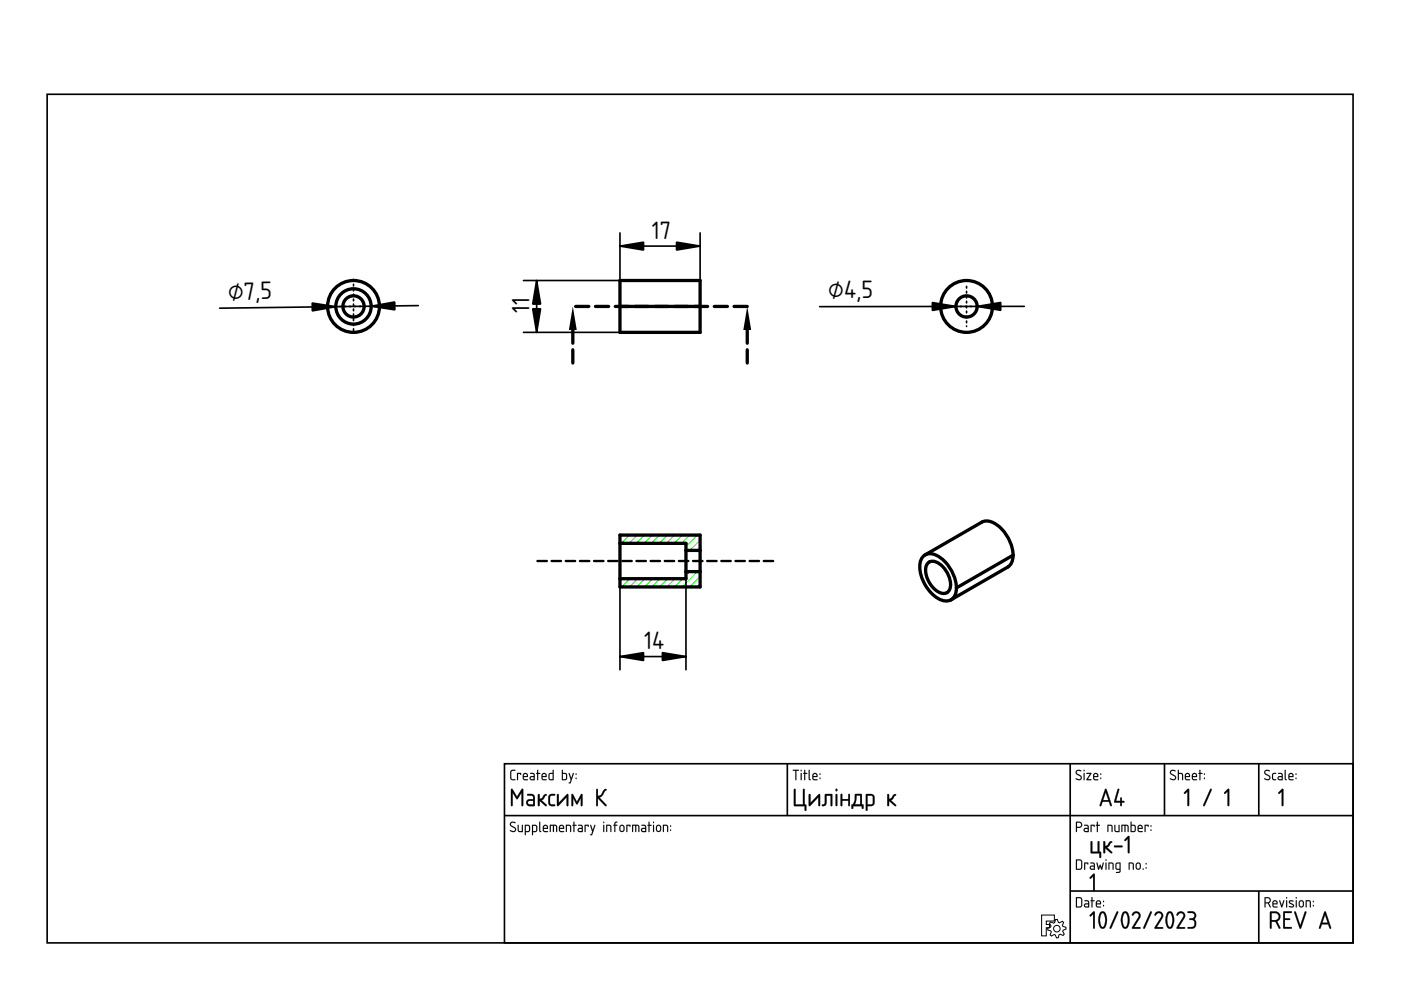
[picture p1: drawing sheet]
<svg xmlns="http://www.w3.org/2000/svg" width="297mm" height="210mm" viewBox="0 0 297 210" stroke-linecap="round" stroke-linejoin="round" font-family="sans-serif">
<defs><g id="words">
<g font-size="5">
<text x="138.2" y="50.7">17</text>
<text x="48.4" y="63.6" transform="rotate(-1 48.4 63.6)">⌀7,5</text>
<text x="175.6" y="63.3">⌀4,5</text>
<text x="112.3" y="66.4" transform="rotate(-90 112.3 66.4)">11</text>
<text x="136.5" y="137.7">14</text>
</g>
</g></defs>
<path d="M10 20h276.9v179.9h-276.9zM107 161.9h179.9v38h-179.9zM107 172.9h179.9M166.9 161.9v11M226.9 161.9v38M246.9 161.9v11M266.9 161.9v11M226.9 188.9h60M266.9 188.9v11" fill="none" stroke="#000" stroke-width=".35"/>
<g fill="#000">
<path d="M271.7 167.3l.2-.1 .2 .2v3.3l-.2 .2-.2-.2v-2.9l-.4 .5-.3-.1zM231.8 185.3l.1-.1 .2 .2v3.3l-.2 .2-.1-.2v-2.9l-.5 .5-.3-.2z"/>
<path d="M108.2 174.4a.7 .7 0 0 1 1.1 .1h-.1a.48 .48 0 0 0-.5-.1 .48 .48 0 0 0-.3 .5l1 .8-.1 .6a.76 .76 0 0 1-1.2-.3l.9 .2 .2-.3-1.1-.9zM108.3 174.4l-.2 .6 .9 .5a.37 .37 0 0 1 .2 .6 .37 .37 0 0 1-.5 .1l-.5-.2v.2a.67 .67 0 0 0 .8 .2 .67 .67 0 0 0 .4-.7l-1.1-.9 .2-.4 .7 .1 .1-.1-.7-.2zM109.8 174.9l.2 .1v1.1l.6 .1v-1.2l.2-.1v1.5h-.6l-.3-.1zM109.8 174.9l.1 1.4 .9 .1v-1.5l-.1 .1v1.2h-.5l-.2-.1v-1.1zM111.5 175.1v1.1h.5l.1-1zM111.5 175.1l.7 .1-.1 1h-.6zM111.3 174.9h.8l.3 .4-.1 1-.8 .1-.1 .7-.1-.1zM111.3 174.9v2.1h.2v-.6h.5a.94 .94 0 0 0 .3-1.4zM113 175.1v1.1h.6v-1zM113 175.1l.7 .1-.1 1h-.6zM112.8 174.9h.9l.2 .4-.1 1-.8 .1-.1 .7-.1-.1zM112.8 174.9v2.1h.2v-.6h.5a.94 .94 0 0 0 .3-1.4zM114.3 174.2l.2 .1v1.7l.3 .3-.2 .1-.3-.3zM114.4 174.3l-.1 1.8 .1 .2 .2 .1-.1-2.1zM115.4 175.2l-.1 .3h.7l-.2-.4zM115.4 175.2a.36 .36 0 0 1 .4-.1 .36 .36 0 0 1 .2 .5h-.7zM115.3 175a.55 .55 0 0 1 .7 0 .55 .55 0 0 1 .1 .8l-.8-.1 .1 .4 .8 .2-.7 .1a.92 .92 0 0 1-.2-1.4zM115.3 175l-.2 .4 .1 .9 1 .1v-.2h-.8l-.1-.3v-.2h.9l-.1-.6-.5-.2zM116.6 174.9l1.4 .1 .1 .3v1.1l-.2-.1-.1-1.1-.3-.1v1.2l-.1 .1-.2-.1v-1.2h-.4v1.2l-.2 .1zM116.6 174.9v1.5l.2-.1v-1.2h.4l.2 1.3v-1.3h.5v1.2l.2 .1a1.36 1.36 0 0 0-.3-1.5zM118.8 175.2l-.1 .3h.7l-.2-.4zM118.8 175.2a.36 .36 0 0 1 .4-.1 .36 .36 0 0 1 .2 .5h-.7zM118.7 175a.56 .56 0 0 1 .7 0 .56 .56 0 0 1 .1 .8l-.8-.1 .1 .4 .8 .2-.7 .1a.92 .92 0 0 1-.2-1.4zM118.7 175l-.2 .4 .1 .9 1 .1v-.2h-.8l-.1-.3v-.2h.9l-.1-.6-.4-.2zM120 174.9h.7l.3 .1 .1 1.4-.2-.1-.1-1.1-.6-.1v1.2l-.2 .1zM120 174.9v1.5l.2-.1v-1.2l.7 .1 .1 1.2 .1-.7a.7 .7 0 0 0-.3-.8 .7 .7 0 0 0-.8 0zM121.6 174.2l.2 .1v.6l.5 .1-.5 .1v1.2l-.1 .1-.1-.1v-1.2l-.3-.1 .3-.1zM121.6 174.2v.7l-.2 .1 .2 .1 .1 1.3 .1-1.3 .4-.1-.4-.1v-.6zM122.7 175.8l.1 .4h.5v-.5zM122.7 175.8l.7-.1v.5h-.7zM122.6 174.9h.7l.3 .4-.1 1.1h-.6a.46 .46 0 0 1-.5-.4 .46 .46 0 0 1 .5-.5h.4v-.3l-.7-.1zM122.6 174.9v.1l.7 .2 .1 .4h-.5a.43 .43 0 0 0-.4 .4 .43 .43 0 0 0 .4 .4h.6l.1-1.1-.3-.4zM124 174.9l.8 .1-.1 .3-.1-.2h-.4v1.2l-.1 .1-.2-.1zM124 174.9l.1 1.5 .1-1.3h.4l.1 .2 .1-.3zM125.1 174.9l.3 .1 .3 1 .3-1 .1-.1 .1 .1-.8 2.1-.3-.1 .3-.1 .2-.6zM125.2 174.9l.4 1.4-.2 .6-.3 .1 .3 .1 .8-2.1h-.2l-.3 1-.4-1zM127.9 174.9l.2 .1v1.3l-.1 .1-.1-.1zM127.9 174.9l.1 1.5 .1-1.4zM127.9 174.4a.15 .15 0 0 1 .3 0 .15 .15 0 0 1-.3 0zM127.9 174.2v.3h.2v-.3zM128.5 174.9h.7l.3 .1 .1 1.4-.2-.1-.1-1.1-.6-.1v1.2l-.2 .1zM128.6 174.9v1.5l.1-.1v-1.2l.7 .1 .1 1.2 .1-.7a.7 .7 0 0 0-.2-.8 .7 .7 0 0 0-.8 0zM130.4 174.3l.5-.1v.2l-.4 .1v.4l.4 .1-.4 .1v1.2l-.2 .1-.1-1.3-.2-.1 .2-.1zM130.4 174.3l-.1 .6-.3 .1 .3 .1v1.3l.1-1.3 .5-.1-.5-.1 .1-.3 .4-.2v-.2zM131.6 175.2v.8l.5 .1 .1-.8-.2-.2zM131.6 175.1l.5 .1 .1 .6a.36 .36 0 0 1-.3 .4 .36 .36 0 0 1-.4-.3zM131.5 175a.55 .55 0 0 1 .6-.1 .55 .55 0 0 1 .3 .5l-.1 .8-.2 .2h-.5l-.3-.5v-.7zM131.5 175l-.1 .2-.1 .7a.53 .53 0 0 0 .6 .5 .53 .53 0 0 0 .5-.5l-.2-.9-.4-.1zM132.8 174.9l.9 .1-.1 .3-.1-.2h-.5v1.2l-.1 .1-.1-.1zM132.8 174.9l.1 1.5 .1-1.3h.5l.1 .2 .1-.3zM134 174.9l1.4 .1 .2 .3-.1 1.1-.2-.1v-1.1l-.4-.1v1.2l-.1 .1-.1-.1v-1.2h-.5v1.2l-.2 .1zM134.1 174.9l-.1 1.5 .2-.1v-1.2h.5l.1 1.3 .1-1.3h.4l.1 1.2 .1 .1a1.36 1.36 0 0 0-.2-1.5zM136.2 175.8l.1 .4h.5v-.5zM136.2 175.8l.6-.1v.5h-.6zM136 174.9h.8l.2 .4v1.1h-.7a.46 .46 0 0 1-.4-.4 .46 .46 0 0 1 .4-.5h.5v-.3l-.8-.1zM136 174.9v.1l.8 .2v.4h-.5a.43 .43 0 0 0-.4 .4 .43 .43 0 0 0 .4 .4h.7v-1.1l-.3-.4zM137.5 174.2l.2 .1v.6l.5 .1-.5 .1v1.2l-.1 .1-.1-.1v-1.2l-.2-.1 .2-.1zM137.5 174.2v.7l-.2 .1 .2 .1 .1 1.3 .1-1.3 .4-.1-.4-.1v-.6zM138.5 174.9l.2 .1v1.3l-.1 .1-.2-.1zM138.5 174.9l.1 1.5 .1-1.4zM138.4 174.4a.15 .15 0 0 1 .3 0 .15 .15 0 0 1-.3 0zM138.5 174.2v.3h.1v-.3zM139.4 175.2l-.1 .8 .5 .1 .1-.8-.2-.2zM139.4 175.1l.5 .1 .1 .6a.36 .36 0 0 1-.4 .4 .36 .36 0 0 1-.3-.3zM139.3 175a.55 .55 0 0 1 .6-.1 .55 .55 0 0 1 .3 .5l-.1 .8-.3 .2h-.4l-.3-.5v-.7zM139.3 175l-.2 .2v.7a.53 .53 0 0 0 .5 .5 .53 .53 0 0 0 .6-.5l-.2-.9-.4-.1zM140.6 174.9h.6l.4 .1v1.4l-.2-.1v-1.1l-.6-.1v1.2l-.2 .1zM140.6 174.9v1.5l.1-.1v-1.2l.7 .1 .2 1.2v-.7a.7 .7 0 0 0-.2-.8 .7 .7 0 0 0-.8 0zM142.1 175.9h.2v.3l-.2-.1zM142.1 175.9v.2h.1v-.2zM142.1 175h.2v.3h-.2zM142.1 175v.2h.2v-.2z"/>
<path d="M108.3 174.4a.64 .64 0 0 1 1 .1h-.1a.49 .49 0 0 0-.6-.1 .49 .49 0 0 0-.2 .5l.7 .5a.6 .6 0 0 1 .2 .8 .6 .6 0 0 1-.9 .1l-.3-.1 .1-.2a.51 .51 0 0 0 .6 .2 .51 .51 0 0 0 .4-.5l-1-.6-.1-.3zM109.8 174.9l.2 .1v1.1l.2 .1h.5v-1.2l.1-.1v1.5l-.9-.1zM111.5 175.1v1.1h.5l.2-1zM111.3 174.9a.77 .77 0 0 1 .9 .1 .77 .77 0 0 1 .2 .9l-.3 .5h-.6v.7h-.2zM113 175.1v1.1h.6l.1-1zM112.8 174.9a.77 .77 0 0 1 1 .1 .77 .77 0 0 1 .1 .9l-.2 .5h-.7v.7h-.2zM114.3 174.2l.2 .1v1.7l.3 .3-.2 .1-.3-.3zM115.4 175.2l-.1 .3h.7l-.2-.4zM115.3 175a.55 .55 0 0 1 .7 0 .55 .55 0 0 1 .1 .7h-.8l.1 .5 .8 .1-.7 .1a.91 .91 0 0 1-.2-1.4zM116.6 174.9h1.2a1.25 1.25 0 0 1 .2 1.5l-.1-1.2-.2-.1h-.2l-.1 1.3-.2-.1v-1.2h-.4v1.2l-.2 .1zM118.8 175.2l-.1 .3h.7l-.2-.4zM118.7 175a.55 .55 0 0 1 .7 0 .55 .55 0 0 1 .1 .7h-.8l.1 .5 .8 .1-.7 .1a.91 .91 0 0 1-.2-1.4zM120 174.9a.71 .71 0 0 1 .8 0 .71 .71 0 0 1 .3 .8l-.1 .7-.1-1.2-.7-.1v1.2l-.2 .1zM121.6 174.2l.2 .1v.6l.4 .1-.4 .1-.1 1.3-.1-1.3-.2-.1 .2-.1zM122.7 175.8l.1 .4h.5v-.5zM122.6 174.9h.7l.3 .4-.1 1.1h-.6a.44 .44 0 0 1-.4-.4 .44 .44 0 0 1 .4-.5h.4v-.3l-.7-.1zM124 174.9l.8 .1-.1 .3-.1-.2h-.4l-.1 1.3zM125.2 174.9l.1 .1 .4 1 .3-1h.2l-.8 2.1-.3-.1 .3-.1 .2-.6zM127.9 174.9l.2 .1-.1 1.4zM127.9 174.4a.15 .15 0 0 1 .3 0 .15 .15 0 0 1-.3 0zM128.5 174.9a.71 .71 0 0 1 .9 0 .71 .71 0 0 1 .2 .8l-.1 .7-.1-1.2-.7-.1v1.2l-.2 .1zM130.4 174.3l.5-.1v.2l-.4 .2v.3l.4 .1-.4 .1-.2 1.3-.1-1.3-.2-.1 .2-.1zM131.6 175.2l-.1 .7a.34 .34 0 0 0 .4 .3 .34 .34 0 0 0 .3-.4l-.1-.6zM131.5 175l.6-.1a.93 .93 0 0 1 0 1.5h-.4a.96 .96 0 0 1-.2-1.4zM132.8 174.9l.9 .1-.1 .3-.1-.2h-.5l-.1 1.3zM134.1 174.9h1.2a1.25 1.25 0 0 1 .2 1.5l-.2-1.2-.2-.1h-.2l-.1 1.3-.1-.1v-1.2h-.5v1.2l-.2 .1zM136.2 175.8l.1 .4h.5v-.5zM136 174.9h.7l.3 .4v1.1h-.7a.44 .44 0 0 1-.4-.4 .44 .44 0 0 1 .4-.5h.5v-.3l-.8-.1zM137.5 174.2l.2 .1v.6l.5 .1-.5 .1-.1 1.3-.1-1.3-.2-.1 .2-.1zM138.5 174.9l.2 .1-.1 1.4zM138.4 174.4a.15 .15 0 0 1 .3 0 .15 .15 0 0 1-.3 0zM139.4 175.2l-.1 .7a.34 .34 0 0 0 .3 .3 .34 .34 0 0 0 .4-.4l-.1-.6zM139.3 175l.6-.1a.93 .93 0 0 1-.1 1.5h-.4a.96 .96 0 0 1-.1-1.4zM140.6 174.9a.71 .71 0 0 1 .8 0 .71 .71 0 0 1 .3 .8l-.1 .7-.2-1.2-.6-.1v1.2l-.2 .1zM142.1 175.9h.2v.2h-.2zM142.1 175h.2v.3h-.2z"/>
<path d="M108.3 163.4l.9-.2v.2l-.6 .1-.2 .1v1.3l.2 .3h.6l.1 .2h-.8l-.3-.3v-1.4zM109.6 163.9l.9 .1-.1 .3-.1-.2h-.5l-.1 1.3zM111.1 164.2v.3h.6l-.2-.4zM111 164a.55 .55 0 0 1 .8 0 .55 .55 0 0 1 0 .8h-.7l.1 .4 .7 .1-.6 .1a.91 .91 0 0 1-.3-1.4zM112.6 164.8v.4h.6v-.4zM112.4 163.9h.7l.3 .4-.1 1.1h-.6a.44 .44 0 0 1-.4-.4 .44 .44 0 0 1 .4-.5h.5l-.1-.3-.7-.1zM113.9 163.2l.2 .1v.6l.4 .1-.4 .1-.1 1.3-.1-1.3-.2-.1 .2-.1zM115.1 164.2l-.1 .3h.7l-.2-.4zM115 164a.55 .55 0 0 1 .7 0 .55 .55 0 0 1 .1 .8h-.8l.1 .4 .8 .1-.7 .1a.91 .91 0 0 1-.2-1.4zM116.6 164.1l-.1 .1a.63 .63 0 0 0 0 .7 .63 .63 0 0 0 .7 .3v-1.1zM116.4 164l.8-.1v-.6l.2-.1v2.2h-.8l-.3-.2zM119.3 164.1v1.1h.5a.78 .78 0 0 0 .2-1zM119.2 163.2l.1 .1v.6h.7l.2 .3v.8l-.2 .4-.9-.1zM120.6 163.9l.2 .1 .3 1 .4-1h.2l-.8 2.1-.3-.1 .2-.1 .2-.6zM122.1 164.9h.1v.2h-.1zM122.1 164h.1v.3h-.1z"/>
<path d="M108.3 163.3l1-.1v.2l-.7 .1-.2 .1v1.3l.1 .2 .8 .1v.2h-.8l-.3-.3v-1.4zM108.4 163.4l-.2 .3v1.4l.3 .3h.7v-.2h-.6l-.2-.3v-1.3l.2-.2h.6v-.2zM109.6 163.9l.9 .1-.1 .3-.1-.2h-.5v1.2l-.1 .1-.1-.1zM109.7 163.9v1.5l.1-1.3h.5l.1 .2 .1-.3zM111.1 164.2v.3h.6l-.2-.4zM111.1 164.2a.36 .36 0 0 1 .5-.1 .36 .36 0 0 1 .1 .5h-.7zM111 164a.55 .55 0 0 1 .8 0 .55 .55 0 0 1 0 .8h-.7v.3l.9 .2-.7 .1a.92 .92 0 0 1-.3-1.4zM111 164l-.2 .4 .2 .9 .9 .1v-.1l-.8-.1-.1-.3v-.2h.9l-.1-.6-.4-.2zM112.6 164.8v.4h.6v-.4zM112.5 164.8l.7-.1v.5h-.6zM112.4 163.9h.7l.3 .4v1.1h-.7a.46 .46 0 0 1-.4-.4 .46 .46 0 0 1 .4-.5h.5l-.1-.3-.7-.1zM112.4 163.9v.2l.8 .1v.4h-.5a.43 .43 0 0 0-.4 .4 .43 .43 0 0 0 .4 .4h.6l.1-1.1-.3-.4zM113.9 163.2l.2 .1v.6l.5 .1-.5 .1v1.2l-.1 .1-.1-.1v-1.2l-.3-.1 .3-.1zM113.9 163.3v.6l-.2 .1 .2 .1 .1 1.3 .1-1.3 .4-.1-.4-.1v-.6zM115.1 164.2l-.1 .3h.7l-.2-.4zM115.1 164.2a.36 .36 0 0 1 .4-.1 .36 .36 0 0 1 .2 .5h-.7zM115 164a.55 .55 0 0 1 .8 0 .55 .55 0 0 1 0 .8h-.8l.1 .3 .8 .2-.7 .1a.92 .92 0 0 1-.2-1.4zM115 164l-.2 .4 .1 .9 1 .1v-.1l-.8-.1-.1-.3v-.2h.9l-.1-.6-.4-.2zM116.6 164.1l-.1 1 .7 .1v-1.1zM116.6 164.1h.6v1.1h-.3a.65 .65 0 0 1-.3-1.1zM116.4 164l.8-.1v-.6l.2-.1v2.2h-.8l-.3-.2zM116.4 164l-.1 1.2 .3 .2h.7l.1-2.1h-.2v.6zM119.3 164.1v1.1h.5a.76 .76 0 0 0 0-1.1zM119.3 164.1h.5a.73 .73 0 0 1 .2 1l-.7 .1zM119.1 163.2l.3 .1-.1 .6h.7l.2 .3v1l-.2 .2-.9-.1zM119.2 163.2l-.1 2.1 .9 .1 .2-.4v-.8l-.2-.3h-.7v-.6zM120.6 163.9l.2 .1 .3 1 .3-1 .2-.1 .1 .1-.8 2.1-.3-.1 .2-.1 .2-.6zM120.6 163.9l.4 1.4-.2 .6-.2 .1 .3 .1 .8-2.1h-.2l-.4 1-.3-1zM122 164.9h.2v.3h-.2zM122.1 164.9v.2h.1v-.2zM122 164h.2v.3h-.2zM122.1 164v.2l.1 .1v-.3z"/>
<path d="M108.4 167.3h.3l.9 1.6 1-1.6h.3v3.6h-.3l-.1-.2v-2.6l-.9 1.4-.9-1.4v2.6v.2h-.3zM108.4 167.3v3.6h.2l.1-.2v-2.7l.9 1.4 1-1.4v2.7v.2h.3v-3.6h-.3l-1 1.7-.9-1.7zM112 169.9v.4l.2 .2 .8 .1v-.8zM112 169.9l1.1-.1v.8l-1.1-.1-.1-.3zM111.8 168.4l1.1-.1 .5 .6v1.9l-.2 .2h-.9a.77 .77 0 0 1-.8-.8 .77 .77 0 0 1 .8-.8h.7v-.5l-.2-.2h-1zM111.8 168.4v.2l1 .1 .2 .2 .1 .6h-.8a.72 .72 0 0 0-.7 .7 .72 .72 0 0 0 .7 .7l1.1-.1v-1.9l-.5-.5zM114.1 168.4h.3v1l.5-.2 .6-.8 .3-.1 .1 .2-.7 1-.4 .2 1.1 .9v.2l-.3 .1-1.2-1.1 .1 .9a.21 .21 0 0 1-.3 .3 .21 .21 0 0 1-.2-.3zM114.1 168.4v2.4h.3v-1.1l1.2 1.2h.3v-.3l-1.1-.9 .3-.2 .8-1h-.4l-.6 .7-.5 .2v-1zM116.4 168.5l.4-.2h.7l.2 .1v.3a.86 .86 0 0 0-1.1 .5l.1 1.2 1 .2v.1a.93 .93 0 0 1-1.5-.5l.1-1.3zM116.5 168.6l-.2 .3v1.3a.87 .87 0 0 0 1.4 .5l-.2-.1-.7-.1a1.97 1.97 0 0 1 0-1.8h.7l.2-.2-.2-.1h-.5zM118.1 168.4h.3l.1 .2v1.6l1.6-1.7 .4-.1v2.5h-.3l-.1-.2v-1.7l-1.6 1.8-.4 .1zM118.2 168.4v2.4h.3l1.7-1.8v1.7l.2 .2v-2.5l-.3 .1-1.7 1.8v-1.7v-.2zM121.2 168.4h.3l.8 1.6 .8-1.6h.4v2.5h-.3l-.1-.2v-1.5l-.8 1.4-.8-1.4v1.5v.2h-.3zM121.2 168.4v2.5h.3v-.2v-1.5l.8 1.3 .8-1.3 .1 1.5v.2h.2v-2.5h-.2l-.9 1.7-.8-1.7zM126.4 167.3h.3l.1 .2v1.2l.5-.1 .7-1.1 .5-.2 .1 .2-.3 .2a1.95 1.95 0 0 1-1.2 1.4l1.4 1.5a.21 .21 0 0 1 .1 .3 .21 .21 0 0 1-.4 0l-1.4-1.6v1.4l-.1 .2h-.3zM126.5 167.3l-.1 3.5 .2 .1 .1-.2v-1.5l1.6 1.6h.3l-.1-.2-1.5-1.5 .6-.2 1-1.5-.2-.1-.4 .2a1.76 1.76 0 0 1-1.2 1.3l-.1-1.3v-.2z"/>
<path d="M108.4 167.3h.3l.9 1.6 1-1.6h.3v3.6h-.3v-.2v-2.6l-1 1.4-.9-1.4v2.6l-.1 .2h-.2zM112 169.9l-.1 .4 .3 .2 .8 .1v-.8zM111.8 168.4h1.1l.5 .5v1.9l-.2 .1h-.9a.74 .74 0 0 1-.7-.7 .74 .74 0 0 1 .7-.8h.7v-.5l-.2-.2-1-.1zM114.1 168.4l.3 .1v.9a.95 .95 0 0 0 .9-.9l.4-.1a.17 .17 0 0 1 .2 .1 .17 .17 0 0 1-.1 .2l-.6 .8-.4 .2 1.1 .9a.18 .18 0 0 1 0 .3 .18 .18 0 0 1-.3 0l-1.2-1.1v.9a.19 .19 0 0 1-.2 .2 .19 .19 0 0 1-.2-.2zM116.5 168.5l.3-.1 .7-.1 .2 .1v.2a.86 .86 0 0 0-1.1 .6l.1 1.2 .1 .1 .9 .1v.1a.92 .92 0 0 1-1.4-.5v-1.3zM118.1 168.4h.3l.1 .2v1.6l1.6-1.7 .4-.1-.1 2.5h-.2l-.1-.2v-1.7l-1.6 1.8-.4 .1zM121.2 168.4h.3l.8 1.6 .9-1.6h.3v2.5h-.3l-.1-.2v-1.5l-.8 1.4-.8-1.4v1.5v.2h-.3zM126.5 167.3h.2l.1 .2v1.2a1.28 1.28 0 0 0 1.1-1.1l.5-.3a.18 .18 0 0 1 .2 .1 .18 .18 0 0 1-.1 .2l-.2 .1a1.95 1.95 0 0 1-1.2 1.4l1.4 1.5 .1 .3-.3-.1-1.5-1.5v1.4l-.1 .2h-.2z"/>
<path d="M168.1 163.2h1.2l.1 .1-.6 .1 .1 1.9-.2 .1-.1-.1v-1.9h-.5zM168.1 163.2v.2h.5l.1 2 .1-2 .6-.1zM169.8 163.9l.2 .1v1.3l-.1 .1-.2-.1zM169.8 163.9l.1 1.5 .1-1.4zM169.7 163.4a.15 .15 0 0 1 .3 0 .15 .15 0 0 1-.3 0zM169.8 163.2v.3h.1v-.3zM170.5 163.2l.2 .1v.6l.5 .1-.5 .1v1.2l-.1 .1-.1-.1v-1.2l-.2-.1 .2-.1zM170.5 163.3v.6l-.2 .1 .2 .1 .1 1.3 .1-1.3 .4-.1-.4-.1v-.6zM171.5 163.2l.2 .1v1.7l.2 .3-.1 .1-.4-.3zM171.5 163.3v1.8v.2l.3 .1-.1-2.1zM172.5 164.2l-.1 .3h.7l-.2-.4zM172.5 164.2a.36 .36 0 0 1 .5-.1 .36 .36 0 0 1 .1 .5h-.7zM172.4 164a.55 .55 0 0 1 .8 0 .55 .55 0 0 1 0 .8h-.8l.1 .3 .8 .2-.6 .1a.92 .92 0 0 1-.3-1.4zM172.4 164l-.2 .4 .2 .9 .9 .1v-.1l-.8-.1-.1-.3v-.2h.9l-.1-.6-.4-.2zM173.8 164.9h.1v.3h-.1zM173.8 164.9v.2h.1v-.2zM173.8 164h.1l.1 .3h-.2zM173.8 164v.2l.1 .1v-.3z"/>
<path d="M168.1 163.2l1.3 .1-.6 .1-.1 2-.1-2h-.5zM169.8 163.9l.2 .1-.1 1.4zM169.8 163.4a.14 .14 0 0 1 .2 0 .14 .14 0 0 1-.2 0zM170.5 163.2l.2 .1v.6l.5 .1-.5 .1-.1 1.3-.1-1.3-.2-.1 .2-.1zM171.5 163.2l.2 .1v1.7l.2 .3-.1 .1-.3-.3zM172.5 164.2l-.1 .3h.7l-.2-.4zM172.4 164a.55 .55 0 0 1 .8 0 .55 .55 0 0 1 0 .8h-.8l.1 .4 .8 .1-.6 .1a.91 .91 0 0 1-.3-1.4zM173.8 164.9h.1v.2h-.1zM173.8 164h.1v.3h-.1z"/>
<path d="M168.4 167.3h.2l.1 .1v3.2h1.5v-3.2l.1-.1h.3v3.3h.3l.1 .2-.1 1.1h-.3v-1h-2.2zM171.5 168.4h.3v.2v1.6l1.7-1.7 .3-.1v2.5h-.3v-.2v-1.7l-1.6 1.8-.4 .1zM174.9 168.4h1.5v2.5h-.3v-.2v-2h-.8a3.1 3.1 0 0 1-.2 2l-.7 .2-.1-.1v-.2a.47 .47 0 0 0 .6-.5zM177.2 168.4h.3v.1v2.2l-.2 .2-.1-.2zM177.2 167.5a.24 .24 0 0 1 .4 0 .24 .24 0 0 1-.4 0zM178.3 168.4h.2l.1 1h1.3v-.9v-.1h.3v2.5h-.3v-.2v-.9h-1.3v.9l-.1 .2h-.2zM181.6 168.7l-.1 1-.3 .8h1.2v-1.8zM181.3 168.4h1.4v2.1l.3 .1v.9h-.2l-.1-.6h-1.8l-.1 .6h-.1l-.2-.2v-.5a2.23 2.23 0 0 0 .7-2.3zM183.9 168.7v1.9l1-.1 .2-.3-.1-1.3-.2-.2zM183.6 168.4a1.38 1.38 0 0 1 1.8 .5v.2a1.71 1.71 0 0 1-.5 1.8h-1v1h-.3zM188.2 168.4l.3 .1v.9a.95 .95 0 0 0 .9-.9l.4-.1a.17 .17 0 0 1 .2 .1 .17 .17 0 0 1-.1 .2l-.6 .8-.4 .2 1.1 .9a.18 .18 0 0 1-.1 .3 .18 .18 0 0 1-.2 0l-1.2-1.1v.9a.19 .19 0 0 1-.2 .2 .19 .19 0 0 1-.2-.2z"/>
<path d="M168.3 167.3h.4v.1v3.2h1.5v-3.2l.1-.1h.3v3.3h.4l-.1 1.3h-.3v-1h-2.3zM168.4 167.3v3.6h2.2l.1 1h.2v-1.1v-.2h-.3v-3.3l-.3 .1v3.2h-1.6v-3.2zM171.5 168.4h.3l.1 .2v1.6l1.6-1.7 .3-.1v2.5h-.3v-.2v-1.7l-1.6 1.8-.4 .1zM171.5 168.4v2.4h.4l1.6-1.8v1.7l.3 .2v-2.5l-.3 .1-1.7 1.8v-1.7v-.2zM174.9 168.4h1.5v2.5h-.3v-.2v-2h-.8a3.1 3.1 0 0 1-.2 2l-.7 .2h-.1v-.3a.46 .46 0 0 0 .6-.5zM175 168.4l-.1 1.7a.67 .67 0 0 1-.6 .6 .62 .62 0 0 0 .8 0 .62 .62 0 0 0 .1-.7v-1.3h.9v2l.3 .2v-2.5zM177.2 168.4h.3l.1 .1v2.2l-.3 .2-.2-.2zM177.2 168.4v2.3l.1 .2 .2-.2v-2.2zM177.1 167.5a.26 .26 0 0 1 .5 0 .26 .26 0 0 1-.5 0zM177.2 167.3v.4h.3v-.4zM178.2 168.4h.4v.1v.9h1.3l-.1-.9 .1-.1h.3v2.5h-.3l-.1-.2 .1-.9h-1.3v.9v.2h-.4zM178.3 168.4v2.5l.3-.2v-.9h1.3v.9l.2 .2v-2.5l-.2 .1v1h-1.3v-1l-.1-.1zM181.6 168.7v1l-.4 .8h1.2v-1.8zM181.6 168.7h.8v1.9h-1.2l.2-.6zM181.3 168.4h1.4v2.1l.4 .1v.9h-.4v-.6h-1.8v.6h-.3l-.1-.7 .1-.2 .2-.1 .4-.8zM181.3 168.4v.1a2.96 2.96 0 0 1-.5 2.1l-.2 .2v.6h.2l.1-.5h1.8l.1 .5h.2v-.8h-.3v-2.2zM183.9 168.7v1.9l1-.1 .1-.3v-1.3l-.2-.2zM183.9 168.7h1l.2 .2v1.3l-.2 .3-1 .1zM183.6 168.4l1.3-.1 .4 .3 .2 .5-.1 1.4-.5 .4h-1l.1 .8-.3 .3-.1-.3zM183.6 168.4v3.5h.3v-1l1.2-.1a2.13 2.13 0 0 0 .3-1.9l-.1-.2a1.5 1.5 0 0 0-1.7-.3zM188.2 168.4h.3v1l.5-.2 .5-.8 .3-.1 .2 .2-.7 1-.4 .2 1.1 .9v.2l-.3 .1-1.2-1.1v.9a.21 .21 0 0 1-.2 .3 .21 .21 0 0 1-.2-.3zM188.2 168.4v2.4h.3v-1.1l1.2 1.2h.2l.1-.3-1.2-.9 .4-.2 .8-1h-.4l-.6 .7-.5 .2-.1-1z"/>
<path d="M228.2 163.4a.7 .7 0 0 1 1 .1v.1a.48 .48 0 0 0-.6-.1 .48 .48 0 0 0-.3 .4l1 .8-.1 .6a.76 .76 0 0 1-1.1-.3l.8 .2 .2-.3-1-.9zM228.2 163.4l-.1 .6 .8 .6a.37 .37 0 0 1 .2 .5 .37 .37 0 0 1-.5 .1l-.4-.2-.1 .2a.67 .67 0 0 0 .8 .2 .67 .67 0 0 0 .4-.7l-1-.9 .1-.4 .8 .1v-.1l-.6-.2zM229.8 163.9l.2 .1v1.3l-.2 .1-.1-.1zM229.8 163.9v1.5l.1-1.4zM229.7 163.4a.15 .15 0 0 1 .3 0 .15 .15 0 0 1-.3 0zM229.8 163.2v.3h.1v-.3zM230.3 163.9h1.1l-.8 1.3h.7l.1 .2h-1.1l.8-1.3h-.7zM230.4 163.9v.2h.7l-.7 1.3h1l-.1-.2h-.7l.8-1.3zM232 164.2v.3h.6l-.1-.4zM232 164.2a.36 .36 0 0 1 .5-.1 .36 .36 0 0 1 .1 .5h-.6zM231.9 164a.55 .55 0 0 1 .8 0 .55 .55 0 0 1 .1 .8h-.8v.3l.9 .2-.7 .1a.92 .92 0 0 1-.3-1.4zM232 164l-.2 .4 .1 .9 .9 .1v-.1l-.7-.1-.1-.3v-.2h.8l-.1-.6-.4-.2zM233.3 164.9h.2v.3h-.2zM233.3 164.9v.2h.2v-.2zM233.3 164h.2v.3h-.2zM233.3 164v.2l.2 .1v-.3z"/>
<path d="M228.2 163.4a.64 .64 0 0 1 1 .1 .49 .49 0 0 0-.6-.1 .49 .49 0 0 0-.3 .6l.7 .4a.6 .6 0 0 1 .3 .8 .6 .6 0 0 1-1 .1l-.2-.1 .1-.2a.51 .51 0 0 0 .6 .2 .51 .51 0 0 0 .3-.5l-.9-.6-.2-.3zM229.8 163.9l.2 .1-.2 1.4zM229.7 163.4a.15 .15 0 0 1 .3 0 .15 .15 0 0 1-.3 0zM230.3 163.9h1.1l-.8 1.3h.7l.1 .2h-1l.7-1.3h-.7zM232 164.2v.3h.6l-.1-.4zM231.9 164a.55 .55 0 0 1 .8 0 .55 .55 0 0 1 .1 .8h-.8l.1 .4 .8 .1-.7 .1a.91 .91 0 0 1-.3-1.4zM233.3 164.9h.2v.2h-.2zM233.3 164h.2v.3h-.2z"/>
<path d="M228.3 174.4v.9h.5a.45 .45 0 0 0 .4-.5 .45 .45 0 0 0-.4-.4zM228.2 174.2h.6a.66 .66 0 0 1 .6 .7 .66 .66 0 0 1-.6 .6h-.5v.8l-.2 .1zM230 175.8l.1 .4h.5v-.5zM229.9 174.9h.7l.2 .4v1.1h-.6a.44 .44 0 0 1-.5-.4 .44 .44 0 0 1 .5-.5h.4v-.3l-.7-.1zM231.3 174.9l.8 .1-.1 .3-.1-.2h-.5l-.1 1.3zM232.6 174.2l.2 .1v.6l.4 .1-.4 .1-.1 1.3-.1-1.3-.3-.1 .3-.1zM234.8 174.9a.71 .71 0 0 1 .9 0 .71 .71 0 0 1 .2 .8l-.1 .7-.1-1.2-.7-.1v1.2l-.2 .1zM236.3 174.9l.2 .1v1.1l.2 .1h.5v-1.2l.1-.1v1.5l-.9-.1zM237.8 174.9h1.2a1.25 1.25 0 0 1 .2 1.5l-.1-1.2-.3-.1h-.2l-.1 1.3-.1-.1v-1.2h-.4v1.2l-.2 .1zM239.9 175.1v1.1h.4a.78 .78 0 0 0 .2-1zM239.7 174.2l.2 .1v.6h.7l.2 .3v.8l-.3 .4-.8-.1zM241.5 175.2l-.1 .3h.7l-.2-.4zM241.4 175a.55 .55 0 0 1 .7 0 .55 .55 0 0 1 .1 .7h-.8l.1 .5 .8 .1-.7 .1a.91 .91 0 0 1-.2-1.4zM242.7 174.9l.9 .1-.1 .3-.2-.2h-.4l-.1 1.3zM243.9 175.9h.2v.2h-.2zM243.9 175h.2v.3h-.2z"/>
<path d="M228.3 174.4v.9h.5a.43 .43 0 0 0 .4-.5 .43 .43 0 0 0-.4-.4zM228.3 174.4h.5a.46 .46 0 0 1 .4 .4 .46 .46 0 0 1-.4 .5h-.5zM228.1 174.2h.9l.3 .2a.67 .67 0 0 1 .1 .7 .67 .67 0 0 1-.6 .5l-.5-.1 .1 .8-.3 .1zM228.2 174.3v2.1l.1-.9a.87 .87 0 0 0 1-.3v.1a.66 .66 0 0 0-.5-1.1zM230 175.8l.1 .4h.5v-.5zM230 175.8l.6-.1v.5h-.6zM229.9 174.9h.7l.3 .4-.1 1.1h-.6a.46 .46 0 0 1-.5-.4 .46 .46 0 0 1 .5-.5h.4v-.3l-.7-.1zM229.9 174.9v.1l.7 .2v.4h-.4a.43 .43 0 0 0-.4 .4 .43 .43 0 0 0 .4 .4h.6v-1.1l-.2-.4zM231.2 174.9l.9 .1-.1 .3-.1-.2h-.5l.1 1.2-.2 .1-.1-.1zM231.3 174.9v1.5l.1-1.3h.5l.1 .2 .1-.3zM232.6 174.2l.2 .1v.6l.4 .1-.4 .1v1.2l-.1 .1-.2-.1 .1-1.2-.3-.1 .3-.1zM232.6 174.2v.7l-.2 .1 .2 .1 .1 1.3 .1-1.3 .4-.1-.4-.1v-.6zM234.8 174.9h.7l.3 .1 .1 1.4-.2-.1-.1-1.1-.6-.1v1.2l-.2 .1zM234.8 174.9v1.5l.2-.1v-1.2l.7 .1 .1 1.2 .1-.7a.7 .7 0 0 0-.3-.8 .7 .7 0 0 0-.8 0zM236.3 174.9l.2 .1v1.1l.6 .1v-1.2l.3-.1v1.5h-.7l-.3-.1zM236.3 174.9l.1 1.4 .9 .1v-1.5l-.1 .1v1.2h-.5l-.2-.1v-1.1zM237.8 174.9l1.4 .1 .1 .3v1.1l-.2-.1-.1-1.1-.4-.1v1.2l-.1 .1-.1-.1v-1.2h-.4v1.2l-.2 .1zM237.8 174.9v1.5l.1-.1v-1.2h.5l.1 1.3 .1-1.3h.4l.1 1.2 .2 .1a1.36 1.36 0 0 0-.3-1.5zM239.9 175.1v1.1h.4a.76 .76 0 0 0 .1-1.1zM239.9 175.1h.5a.73 .73 0 0 1 .2 1l-.7 .1zM239.7 174.2l.2 .1v.6h.7l.2 .2v1.1l-.3 .2-.8-.1zM239.7 174.2v2.1l.8 .1 .3-.4v-.8l-.2-.3h-.7v-.6zM241.5 175.2l-.1 .3h.7l-.2-.4zM241.5 175.2a.36 .36 0 0 1 .4-.1 .36 .36 0 0 1 .2 .5h-.7zM241.4 175a.56 .56 0 0 1 .7 0 .56 .56 0 0 1 .1 .8l-.8-.1 .1 .4 .8 .2-.7 .1a.92 .92 0 0 1-.2-1.4zM241.4 175l-.2 .4 .1 .9 .9 .1v-.2h-.7l-.1-.3v-.2h.8l-.1-.6-.4-.2zM242.7 174.9l.9 .1-.1 .3-.2-.2h-.4v1.2l-.1 .1-.1-.1zM242.7 174.9l.1 1.5 .1-1.3h.5l.1 .2v-.3zM243.9 175.9h.2v.3l-.2-.1zM244 175.9v.2h.1v-.2zM243.9 175h.2v.3h-.2zM244 175v.2h.1v-.2z"/>
<path d="M231.3 178.4h.3v.1v2.1h1.1v-2.1l.1-.1h.2l.1 2.2h.3l.1 .2-.1 1.1h-.3v-1h-1.8zM234 178.4h.3v1a.95 .95 0 0 0 .9-.9l.4-.1a.17 .17 0 0 1 .2 .1 .17 .17 0 0 1-.1 .2l-.6 .8-.4 .2 1.1 .9a.18 .18 0 0 1 0 .3 .18 .18 0 0 1-.3 0l-1.2-1.1v.9a.19 .19 0 0 1-.2 .2 .19 .19 0 0 1-.2-.2zM236.2 179.3h1.6l.2 .2-.2 .1h-1.4h-.2zM239.1 177.3l.2-.1 .2 .2v3.3l-.2 .2-.2-.2v-2.9l-.5 .5-.2-.1z"/>
<path d="M231.3 178.4h.3v.1v2.1h1.1v-2.1l.1-.1h.3v2.2h.3v1.3h-.3v-1h-1.8zM231.3 178.4v2.5h1.8v1h.3v-1.1v-.2h-.3l-.1-2.2-.2 .1v2.1h-1.2v-2.1zM234 178.4h.3v1l.5-.2 .6-.8 .2-.1 .2 .2-.7 1-.4 .2 1.1 .9v.2l-.3 .1-1.2-1.1v.9a.21 .21 0 0 1-.2 .2 .21 .21 0 0 1-.2-.2zM234 178.4v2.4h.3v-1.1l1.2 1.2h.2l.1-.3-1.2-.9 .4-.2 .8-1h-.4l-.6 .7-.5 .2v-1zM236.2 179.3h1.6l.2 .2-.2 .2h-1.4l-.2-.1zM236.2 179.3l.2 .3h1.4l.2-.1-.2-.2zM239.1 177.3l.2-.1 .2 .2v3.3l-.2 .2-.2-.2v-2.9l-.5 .5-.2-.1zM239.1 177.3l-.7 .9h.3l.5-.4v2.9l.1 .2 .2-.2v-3.3l-.1-.1z"/>
<path d="M234.3 167.3l.3 .1 1.1 3.2-.1 .4-.3-.2-.2-.8h-1.3l-.4 .9h-.2l-.1-.1zM234.4 167.3l-1.2 3.5 .1 .1 .2-.1 .2-.8h1.4l.5 .9 .1-.2-1.1-3.3zM234.4 168l-.5 1.7h1.1zM234.4 167.9l.6 1.8h-1.2zM237 167.2l.3 .1v.1l-.7 2.4h.9v-.5l.2-.2 .2 .2v.5h.3l.2 .2-.2 .2h-.3v.5l-.2 .2-.2-.2v-.5h-1.1l-.2-.2zM237 167.3l-.8 2.7 .2 .2h1.1v.5l.2 .2 .1-.2v-.6l.6-.1-.2-.2h-.4v-.6l-.2-.1-.1 .7h-.9l.7-2.4-.1-.1z"/>
<path d="M234.3 167.3l.3 .1 1.1 3.3-.1 .2-.5-.9h-1.3l-.4 .9-.3-.1zM234.4 168l-.5 1.7h1.1zM237 167.3h.3v.1l-.7 2.4h.9v-.5l.2-.2 .2 .2v.5h.3l.2 .2-.5 .2v.5l-.2 .2-.2-.2v-.5h-1.1l-.2-.2z"/>
<path d="M248.2 163.4a.7 .7 0 0 1 1 .1l-.1 .1a.48 .48 0 0 0-.5-.1 .48 .48 0 0 0-.3 .4l1 .8-.1 .6a.76 .76 0 0 1-1.1-.3l.8 .2 .2-.3-1-.9zM248.2 163.4l-.1 .6 .8 .6a.37 .37 0 0 1 .2 .5 .37 .37 0 0 1-.5 .1l-.5-.2v.2a.67 .67 0 0 0 .8 .2 .67 .67 0 0 0 .4-.7l-1.1-.9 .2-.4 .7 .1 .1-.1-.6-.2zM249.7 163.2h.2v.7h.7l.2 .2v1.3l-.2-.1-.1-1.1-.5-.1v1.2l-.3 .1zM249.8 163.3v2.1l.1-.1v-1.2h.5l.2 .1v1.1l.2 .1v-1.3l-.2-.2h-.7v-.6zM251.5 164.2l-.1 .3h.7l-.2-.4zM251.5 164.2a.36 .36 0 0 1 .4-.1 .36 .36 0 0 1 .2 .5h-.7zM251.4 164a.56 .56 0 0 1 .8 0 .56 .56 0 0 1 0 .8h-.8l.1 .3 .8 .2-.6 .1a.92 .92 0 0 1-.3-1.4zM251.4 164l-.2 .4 .1 .9 1 .1v-.1l-.8-.1-.1-.3v-.2h.9l-.1-.6-.4-.2zM253 164.2l-.1 .3h.7l-.2-.4zM253 164.2a.36 .36 0 0 1 .4-.1 .36 .36 0 0 1 .2 .5h-.7zM252.9 164a.56 .56 0 0 1 .7 0 .56 .56 0 0 1 .1 .8h-.8l.1 .3 .8 .2-.7 .1a.92 .92 0 0 1-.2-1.4zM252.9 164l-.2 .4 .1 .9 1 .1v-.1l-.8-.1-.1-.3v-.2h.9l-.1-.6-.4-.2zM254.3 163.2l.2 .1v.6l.5 .1-.5 .1v1.2l-.1 .1-.1-.1v-1.2l-.2-.1 .2-.1zM254.3 163.3v.6l-.2 .1 .2 .1 .1 1.3 .1-1.3 .4-.1-.4-.1v-.6zM255.3 164.9h.2v.3h-.2zM255.3 164.9v.2h.1v-.2zM255.3 164h.2v.3h-.2zM255.3 164v.2l.1 .1v-.3z"/>
<path d="M248.2 163.4a.64 .64 0 0 1 1 .1h-.1a.49 .49 0 0 0-.5-.1 .49 .49 0 0 0-.3 .6l.7 .4a.6 .6 0 0 1 .2 .8 .6 .6 0 0 1-.9 .1l-.2-.1v-.2a.51 .51 0 0 0 .6 .2 .51 .51 0 0 0 .4-.5l-.9-.6-.2-.3zM249.8 163.2h.1v.7h.7l.2 .2v1.3l-.2-.1v-1.1l-.2-.1h-.5v1.2l-.1 .1zM251.5 164.2l-.1 .3h.7l-.2-.4zM251.4 164a.55 .55 0 0 1 .7 0 .55 .55 0 0 1 .1 .8h-.8l.1 .4 .8 .1-.6 .1a.91 .91 0 0 1-.3-1.4zM253 164.2l-.1 .3h.7l-.2-.4zM252.9 164a.55 .55 0 0 1 .7 0 .55 .55 0 0 1 .1 .8h-.8l.1 .4 .8 .1-.7 .1a.91 .91 0 0 1-.2-1.4zM254.3 163.2l.2 .1v.6l.5 .1-.5 .1-.1 1.3-.1-1.3-.2-.1 .2-.1zM255.3 164.9h.1v.2h-.1zM255.3 164h.1l.1 .3h-.2z"/>
<path d="M251.7 167.3l.2-.1 .2 .2v3.3l-.2 .2-.2-.2 .1-2.9-.5 .5-.3-.1zM251.8 167.3l-.8 .9 .3 .1 .5-.5v2.9l.1 .2 .2-.2v-3.3v-.1zM256.6 167.3h.3v.2l-1.4 3.3-.4 .1v-.3zM256.6 167.3l-1.4 3.6 .2-.1 1.5-3.3-.1-.2zM260.2 167.3l.2-.1 .2 .2v3.3l-.2 .2-.2-.2 .1-2.9-.5 .5-.3-.1zM260.3 167.3l-.8 .9 .3 .1 .5-.5v2.9l.1 .2 .2-.2v-3.3v-.1z"/>
<path d="M251.8 167.3l.1-.1 .2 .2v3.3l-.2 .2-.1-.2v-2.9l-.5 .5-.3-.1zM256.6 167.3h.3v.2l-1.4 3.3-.4 .1v-.3zM260.3 167.3l.1-.1 .2 .2v3.3l-.2 .2-.1-.2v-2.9l-.5 .5-.3-.1z"/>
<path d="M268.2 163.4a.7 .7 0 0 1 1 .1l-.1 .1a.48 .48 0 0 0-.5-.1 .48 .48 0 0 0-.3 .4l1 .8-.1 .6a.76 .76 0 0 1-1.2-.3l.9 .2 .2-.3-1-.9zM268.2 163.4l-.1 .6 .8 .6a.37 .37 0 0 1 .2 .5 .37 .37 0 0 1-.5 .1l-.5-.2v.2a.67 .67 0 0 0 .8 .2 .67 .67 0 0 0 .4-.7l-1.1-.9 .2-.4 .7 .1 .1-.1-.6-.2zM269.8 164l.8-.1v.2l-.6 .1a.64 .64 0 0 0-.1 .7 .64 .64 0 0 0 .7 .3v.2h-.5l-.4-.2zM269.8 164a.83 .83 0 0 0-.1 .9 .83 .83 0 0 0 .8 .5v-.2h-.5a.76 .76 0 0 1 .2-1.1l.3-.1v-.1zM271.2 164.8v.4h.5v-.4zM271.1 164.8l.7-.1v.5h-.7zM271 163.9h.7l.3 .4-.1 1.1h-.6a.46 .46 0 0 1-.5-.4 .46 .46 0 0 1 .5-.5h.4v-.3l-.7-.1zM271 163.9v.2l.7 .1 .1 .4h-.5a.43 .43 0 0 0-.4 .4 .43 .43 0 0 0 .4 .4h.6l.1-1.1-.3-.4zM272.4 163.2l.2 .1v1.7l.2 .3-.1 .1-.3-.3zM272.4 163.3v1.8l.1 .2 .2 .1-.1-2.1zM273.4 164.2v.3h.6l-.1-.4zM273.4 164.2a.36 .36 0 0 1 .5-.1 .36 .36 0 0 1 .1 .5h-.6zM273.3 164a.56 .56 0 0 1 .8 0 .56 .56 0 0 1 .1 .8h-.8v.3l.9 .2-.7 .1a.92 .92 0 0 1-.3-1.4zM273.4 164l-.2 .4 .1 .9 .9 .1v-.1l-.7-.1-.1-.3v-.2h.8l-.1-.6-.4-.2zM274.7 164.9h.2v.3h-.2zM274.7 164.9v.2h.2l-.1-.2zM274.7 164h.2v.3h-.2zM274.7 164v.2l.2 .1v-.3z"/>
<path d="M268.2 163.4a.64 .64 0 0 1 1 .1h-.1a.49 .49 0 0 0-.5-.1 .49 .49 0 0 0-.3 .6l.7 .4a.6 .6 0 0 1 .2 .8 .6 .6 0 0 1-.9 .1l-.2-.1v-.2a.51 .51 0 0 0 .6 .2 .51 .51 0 0 0 .4-.5l-.9-.6-.2-.3zM269.8 164l.7-.1v.2a.44 .44 0 0 0-.5 0 .44 .44 0 0 0-.1 .5v.5l.7 .2a.55 .55 0 0 1-.7 .1 .55 .55 0 0 1-.2-.7zM271.1 164.8l.1 .4h.5v-.4zM271 163.9h.7l.3 .4-.1 1.1h-.6a.44 .44 0 0 1-.4-.4 .44 .44 0 0 1 .4-.5h.4v-.3l-.7-.1zM272.4 163.2l.2 .1v1.7l.2 .3-.1 .1-.3-.3zM273.4 164.2v.3h.6l-.1-.4zM273.3 164a.55 .55 0 0 1 .8 0 .55 .55 0 0 1 .1 .8h-.8l.1 .4 .8 .1-.7 .1a.91 .91 0 0 1-.3-1.4zM274.7 164.9h.2v.2h-.2zM274.7 164h.2v.3h-.2z"/>
<path d="M271.7 167.3l.2-.1 .2 .2v3.3l-.2 .2-.2-.2 .1-2.9-.5 .5-.3-.1zM271.7 167.3l-.7 .9 .3 .1 .5-.5v2.9l.1 .2 .2-.2v-3.3l-.1-.1z"/>
<path d="M228.3 182.4v1.8h.7l.2-.3v-1.3l-.2-.2zM228.2 182.2h.9l.3 .3v1.4l-.3 .5h-1zM229.9 182.9l.8 .1-.1 .3-.1-.2h-.4l-.1 1.3zM231.3 183.8l.1 .4h.5v-.5zM231.2 182.9h.7l.2 .4v1.1h-.6a.44 .44 0 0 1-.5-.4 .44 .44 0 0 1 .5-.5h.4v-.3l-.7-.1zM232.5 182.9l.2 .1 .2 .9 .4-.6 .3 .6 .2-.9 .2-.1-.3 1.5-.2-.1-.3-.6-.2 .6-.2 .1zM234.4 182.9l.2 .1-.1 1.4zM234.4 182.4a.15 .15 0 0 1 .3 0 .15 .15 0 0 1-.3 0zM235 182.9a.71 .71 0 0 1 .9 0 .71 .71 0 0 1 .2 .8l-.1 .7-.1-1.2-.7-.1v1.2l-.2 .1zM236.8 183.2l-.1 .9 .7 .1v-1.1zM236.6 183l1-.1v.5a1.95 1.95 0 0 1-.1 1.6l-.3 .1-.6-.1 .6-.1 .2-.5a.62 .62 0 0 1-.7-.1 .62 .62 0 0 1-.2-.6zM239.3 182.9a.71 .71 0 0 1 .9 0 .71 .71 0 0 1 .2 .8l-.1 .7-.1-1.2-.7-.1v1.2l-.2 .1zM241.1 183.2l-.1 .7a.34 .34 0 0 0 .4 .3 .34 .34 0 0 0 .3-.4l-.1-.6zM241 183l.6-.1a.93 .93 0 0 1-.1 1.5h-.4a.96 .96 0 0 1-.1-1.4zM242.3 184.1h.1l.1 .3h-.2zM242.9 183.9h.2v.2h-.2zM242.9 183h.2v.3h-.2z"/>
<path d="M228.3 182.4v1.8h.7l.2-.3v-1.3l-.2-.1zM228.3 182.4h.7l.2 .2 .1 1.3a.72 .72 0 0 1-1 .3zM228.1 182.2h1l.3 .3 .1 1.4-.4 .5h-1zM228.2 182.2v2.2h.9l.3-.5v-1.4l-.3-.2zM229.9 182.9l.9 .1-.2 .3-.1-.2h-.4v1.2l-.1 .1-.2-.1zM229.9 182.9l.1 1.5 .1-1.3h.4l.1 .2 .1-.3zM231.3 183.8l.1 .4h.5v-.5zM231.3 183.8l.6-.1v.5l-.6-.1zM231.2 182.9h.7l.3 .4-.1 1.1h-.6a.46 .46 0 0 1-.5-.4 .46 .46 0 0 1 .5-.5h.4v-.3l-.7-.1zM231.2 182.9v.1l.7 .2v.3h-.4a.43 .43 0 0 0-.5 .5 .43 .43 0 0 0 .5 .4h.6v-1.1l-.2-.4zM232.5 182.9l.2 .1 .2 .9 .4-.6 .3 .6 .2-.9 .2-.1-.3 1.5-.2-.1-.3-.6-.2 .6-.2 .1zM232.5 182.9l.4 1.5 .3-.7 .3 .6 .1 .1 .4-1.5-.2 .1-.2 1-.3-.7-.4 .7-.2-1zM234.4 182.9l.2 .1v1.3l-.1 .1-.1-.1zM234.4 182.9l.1 1.5 .1-1.4zM234.4 182.4a.15 .15 0 0 1 .3 0 .15 .15 0 0 1-.3 0zM234.4 182.2v.3h.2v-.3zM235 182.9l.7-.1 .3 .2 .1 1.4-.2-.1-.1-1.1-.6-.1v1.2l-.2 .1zM235 182.9v1.5l.2-.1v-1.2l.7 .1 .1 1.2 .1-.7a.7 .7 0 0 0-.2-.8 .7 .7 0 0 0-.9 0zM236.8 183.2l-.1 .9 .7 .1v-1.1zM236.8 183.1h.6v1.1h-.6zM236.6 183l1-.1v.5a1.96 1.96 0 0 1-.1 1.6l-.3 .1-.6-.1 .7-.2 .1-.4a.62 .62 0 0 1-.7 0 .62 .62 0 0 1-.2-.7zM236.6 183l-.1 1.1 .2 .3h.7v.3l-.2 .2-.6 .1a.65 .65 0 0 0 1-.3l-.1-1.8zM239.3 182.9l.7-.1 .3 .2 .1 1.4-.2-.1-.1-1.1-.6-.1v1.2l-.2 .1zM239.3 182.9v1.5l.2-.1v-1.2l.7 .1 .1 1.2 .1-.7a.7 .7 0 0 0-.2-.8 .7 .7 0 0 0-.9 0zM241.1 183.2l-.1 .8 .5 .1 .1-.8-.2-.2zM241.1 183.1l.5 .1 .1 .6a.36 .36 0 0 1-.3 .4 .36 .36 0 0 1-.4-.3zM241 183l.5-.1 .3 .3 .1 .8-.4 .4h-.4l-.3-.4v-.8zM241 183l-.2 .2v.7a.53 .53 0 0 0 .5 .5 .53 .53 0 0 0 .6-.5l-.2-.9-.4-.1zM242.3 184.1h.2v.3h-.2zM242.3 184.2v.2h.1v-.2zM242.9 183.9h.2v.2h-.2zM242.9 183.9v.2h.2v-.2zM242.9 183h.2v.3h-.2zM242.9 183v.2h.2v-.2z"/>
<path d="M228.3 190.4v1.8h.7l.2-.3v-1.3l-.2-.2zM228.2 190.2h.9l.3 .3v1.4l-.3 .5h-1zM230.1 191.8l.1 .4h.5v-.5zM230 190.9h.7l.2 .4v1.1h-.7a.44 .44 0 0 1-.4-.4 .44 .44 0 0 1 .4-.5h.5v-.3l-.7-.1zM231.4 190.2l.2 .1v.6l.5 .1-.5 .1-.1 1.3-.1-1.3-.2-.1 .2-.1zM232.6 191.2v.3h.6l-.2-.4zM232.5 191a.55 .55 0 0 1 .8 0 .55 .55 0 0 1 0 .7h-.7l.1 .5 .7 .1-.6 .1a.91 .91 0 0 1-.3-1.4zM233.9 191.9h.1v.2h-.1zM233.9 191h.2v.2h-.2z"/>
<path d="M228.3 190.4v1.8h.7l.2-.3v-1.3l-.2-.1zM228.3 190.4h.7l.2 .2 .1 1.3a.72 .72 0 0 1-1 .3zM228.1 190.2h1l.3 .3 .1 1.4-.4 .5h-1zM228.2 190.2v2.2h.9l.3-.5v-1.4l-.3-.2zM230.1 191.8l.1 .4h.5v-.5zM230.1 191.8l.6-.1v.5l-.6-.1zM229.9 190.9h.8l.2 .4v1.1h-.7a.46 .46 0 0 1-.4-.4 .46 .46 0 0 1 .4-.5h.5v-.3l-.8-.1zM230 190.9v.1l.7 .2v.3h-.5a.43 .43 0 0 0-.4 .5 .43 .43 0 0 0 .4 .4h.7v-1.1l-.2-.4zM231.4 190.2l.2 .1v.6l.5 .1-.5 .1v1.2l-.1 .1-.1-.1v-1.2l-.2-.1 .2-.1zM231.5 190.2l-.1 .7-.2 .1 .2 .1 .1 1.3 .1-1.3 .5-.1-.5-.1v-.6zM232.6 191.2v.3h.6l-.2-.4zM232.6 191.2a.36 .36 0 0 1 .5-.1 .36 .36 0 0 1 .1 .4h-.7zM232.5 191a.55 .55 0 0 1 .8 0 .55 .55 0 0 1 0 .8l-.7-.1v.4l.9 .2-.7 .1a.92 .92 0 0 1-.3-1.4zM232.5 191l-.1 .4 .1 .9 .9 .1v-.2h-.7l-.2-.3v-.2h.9l-.1-.7-.4-.1zM233.9 191.9h.2v.2h-.2zM233.9 191.9v.2h.1v-.2zM233.9 191h.2v.3h-.2zM233.9 191v.2h.1v-.2z"/>
<path d="M231.7 185.3l.2-.1 .2 .2v3.3l-.2 .2-.2-.2 .1-2.9-.5 .5-.3-.2zM231.8 185.3l-.8 .8 .3 .1 .5-.4v2.9l.1 .2 .2-.2v-3.3v-.1z"/>
<path d="M231.7 193.3l.2-.1 .2 .2v3.3l-.2 .2-.2-.2 .1-2.9-.5 .5-.3-.2zM231.8 193.3l-.8 .8 .3 .1 .5-.4v2.9l.1 .2 .2-.2v-3.3v-.1zM233.6 193.6l-.4 1.3a2.09 2.09 0 0 0 .6 1.6l.3-.2 .1-.5 .1-1.2-.3-.9zM233.6 193.6h.2a2.19 2.19 0 0 1 .5 1.9l-.2 .9-.5 .2-.2-.5-.2-1 .1-.8zM233.4 193.3l.4-.1 .5 .3 .3 .8 .1 .9a2.11 2.11 0 0 1-.7 1.7h-.4l-.4-.3-.3-1.1v-1.2zM233.4 193.4a2.84 2.84 0 0 0 .2 3.5l.6-.1 .2-.4 .3-.9-.1-1.2a.82 .82 0 0 0-.3-.9 .82 .82 0 0 0-.9 0zM236.8 193.2l.3 .1v.2l-1.5 3.3-.3 .1v-.3zM236.8 193.3l-1.5 3.6 .3-.1 1.5-3.3-.1-.2zM238.4 193.6l-.4 1.3a2.09 2.09 0 0 0 .6 1.6l.3-.2 .1-.5 .1-1.2-.3-.9zM238.4 193.6h.2a2.19 2.19 0 0 1 .5 1.9l-.2 .9-.5 .2-.3-.5-.1-1 .1-.8zM238.2 193.3l.4-.1 .5 .3 .3 .8 .1 .9a2.11 2.11 0 0 1-.7 1.7h-.4l-.4-.3-.3-1.1v-1.2zM238.2 193.4a2.84 2.84 0 0 0 .2 3.5l.5-.1 .3-.4 .3-.9-.1-1.2a.82 .82 0 0 0-.3-.9 .82 .82 0 0 0-.9 0zM240.2 193.5a.92 .92 0 0 1 1.4 .1l.2 .3v.6l-1.3 2.1 1.1-.1 .2 .1v.3h-1.8v-.3l1.3-2.1 .1-.4-.1-.3a.64 .64 0 0 0-1 .3l-.3-.1zM240.4 193.4l-.4 .6 .2 .1 .1-.1a.59 .59 0 0 1 .9-.4 .59 .59 0 0 1 .2 .9l-1.4 2.1 .1 .3h1.7l-.2-.3h-1.2l1.3-1.9a.94 .94 0 0 0-.5-1.4zM243.9 193.2l.3 .1v.2l-1.4 3.3-.4 .1v-.3zM243.9 193.3l-1.5 3.6 .3-.1 1.5-3.3-.1-.2zM245 193.5a.92 .92 0 0 1 1.4 .1l.2 .3v.6l-1.3 2.1 1.1-.1 .2 .1v.3h-1.8v-.3l1.3-2.1 .1-.4-.1-.3a.64 .64 0 0 0-1 .3l-.4-.1zM245.2 193.4l-.4 .6 .2 .1 .1-.1a.59 .59 0 0 1 .9-.4 .59 .59 0 0 1 .1 .9l-1.3 2.1v.3h1.7l-.1-.3h-1.2l1.2-1.9a.94 .94 0 0 0-.4-1.4zM247.9 193.6l-.4 1.3a2.09 2.09 0 0 0 .5 1.6l.3-.2 .2-.5v-1.2l-.2-.9zM247.9 193.6h.1a2.19 2.19 0 0 1 .6 1.9l-.3 .9-.4 .2-.3-.5-.2-1 .1-.8zM247.6 193.3l.4-.1 .6 .3 .3 .8 .1 .9a2.11 2.11 0 0 1-.8 1.7h-.4l-.3-.3-.4-1.1 .1-1.2zM247.6 193.4a2.84 2.84 0 0 0 .2 3.5l.6-.1 .2-.4 .3-.9-.1-1.2a.82 .82 0 0 0-.3-.9 .82 .82 0 0 0-.9 0zM249.7 193.5a.92 .92 0 0 1 1.4 .1l.2 .3-.1 .6-1.3 2.1 1.2-.1 .1 .1v.3h-1.7l-.1-.3 1.4-2.1 .1-.4-.1-.3a.64 .64 0 0 0-1.1 .3l-.3-.1zM249.8 193.4l-.3 .6 .1 .1 .2-.1a.59 .59 0 0 1 .8-.4 .59 .59 0 0 1 .2 .9l-1.3 2.1v.3h1.7l-.1-.3h-1.2l1.2-1.9a.94 .94 0 0 0-.5-1.4zM251.8 193.2h1.2l.4 .3a.88 .88 0 0 1-.2 1.4 1.2 1.2 0 0 1 .2 1.7 1.2 1.2 0 0 1-1.7 .1l.3-.2 1.1-.1a.88 .88 0 0 0 0-1 .88 .88 0 0 0-.9-.4v-.3h.2a.61 .61 0 0 0 .7-.2 .61 .61 0 0 0 0-.7l-1.3-.3zM251.8 193.3v.2h.9a.56 .56 0 0 1 .5 .4 .56 .56 0 0 1-.1 .6l-.9 .4 .9 .3a.9 .9 0 0 1 0 1.2 .9 .9 0 0 1-1.1 .2l-.2 .1a1.15 1.15 0 0 0 1.6-.2 1.15 1.15 0 0 0-.2-1.6 .93 .93 0 0 0 .3-1.2 .93 .93 0 0 0-1.2-.5z"/>
<path d="M231.8 193.3l.1-.1 .2 .2v3.3l-.2 .2-.1-.2v-2.9l-.5 .5-.3-.2zM233.6 193.6l-.4 1.3a2.07 2.07 0 0 0 .6 1.7 2.3 2.3 0 0 0 .4-2.3l-.2-.6zM233.4 193.4a.84 .84 0 0 1 .9 0 .84 .84 0 0 1 .3 .9l.1 .9a2.09 2.09 0 0 1-.7 1.7h-.2a1.53 1.53 0 0 1-.9-1.7l.1-1.2zM236.8 193.3h.2l.1 .2-1.5 3.3-.3 .1v-.3zM238.4 193.6l-.4 1.3a2.07 2.07 0 0 0 .6 1.7 2.3 2.3 0 0 0 .4-2.3l-.2-.6zM238.2 193.4a.84 .84 0 0 1 .9 0 .84 .84 0 0 1 .3 .9l.1 .9a2.09 2.09 0 0 1-.7 1.7h-.2a1.53 1.53 0 0 1-1-1.7l.2-1.2zM240.3 193.5a.92 .92 0 0 1 1.2-.1 .92 .92 0 0 1 .2 1.3l-1.2 1.9h1.1h.2v.3h-1.8v-.3l1.3-2.1a.6 .6 0 0 0-.2-.9 .6 .6 0 0 0-.8 .5l-.3-.1zM243.9 193.3h.3v.2l-1.5 3.3-.3 .1v-.3zM245 193.5a.92 .92 0 0 1 1.3-.1 .92 .92 0 0 1 .1 1.3l-1.1 1.9h1.1h.2v.3h-1.8v-.3l1.3-2.1a.6 .6 0 0 0-.2-.9 .6 .6 0 0 0-.9 .5l-.2-.1zM247.9 193.6l-.4 1.3a2.07 2.07 0 0 0 .5 1.7 2.3 2.3 0 0 0 .5-2.3l-.2-.6zM247.6 193.4a.84 .84 0 0 1 .9 0 .84 .84 0 0 1 .4 .9v.9a2.09 2.09 0 0 1-.7 1.7h-.2a1.53 1.53 0 0 1-.9-1.7l.2-1.2zM249.7 193.5a.92 .92 0 0 1 1.2-.1 .92 .92 0 0 1 .2 1.3l-1.2 1.9h1.2h.1v.3h-1.7v-.3l1.3-2.1a.6 .6 0 0 0-.3-.9 .6 .6 0 0 0-.8 .5l-.3-.1zM251.8 193.3a1.2 1.2 0 0 1 1.8 .8l-.4 .8a1.18 1.18 0 0 1 .2 1.6 1.18 1.18 0 0 1-1.6 .2l.2-.1a.88 .88 0 0 0 1-.1 .88 .88 0 0 0 .2-1l-.3-.4-.7-.1v-.3a.67 .67 0 0 0 .9-.2 .67 .67 0 0 0-.1-.8l-1.2-.2z"/>
<path d="M268.3 190.4v.9a.56 .56 0 0 0 .7-.1 .56 .56 0 0 0 .1-.6zM268.1 190.2h.7a.66 .66 0 0 1 .6 .6 .66 .66 0 0 1-.4 .7l.4 .9-.2-.1-.4-.8h-.5v.8l-.2 .1zM270.1 191.2l-.1 .3h.7l-.2-.4zM270 191a.55 .55 0 0 1 .7 0 .55 .55 0 0 1 .1 .7h-.8l.1 .5 .8 .1-.7 .1a.91 .91 0 0 1-.2-1.4zM271.2 190.9l.2 .1 .4 1 .3-1h.2l-.5 1.4zM272.7 190.9l.2 .1-.1 1.4zM272.7 190.4a.15 .15 0 0 1 .3 0 .15 .15 0 0 1-.3 0zM273.4 191a.52 .52 0 0 1 .8 .2l-.5-.1-.2 .2 .6 .4a.45 .45 0 0 1 .1 .6 .45 .45 0 0 1-.6 .1l-.3-.1 .1-.2a.39 .39 0 0 0 .4 .1 .39 .39 0 0 0 .3-.3l-.7-.4zM274.8 190.9l.1 .1-.1 1.4zM274.7 190.4a.15 .15 0 0 1 .3 0 .15 .15 0 0 1-.3 0zM275.7 191.2l-.1 .7a.34 .34 0 0 0 .3 .3 .34 .34 0 0 0 .3-.4l-.1-.6zM275.6 191l.6-.1a.93 .93 0 0 1-.1 1.5h-.4a.96 .96 0 0 1-.1-1.4zM276.9 190.9a.71 .71 0 0 1 .8 0 .71 .71 0 0 1 .2 .8l-.1 .7-.1-1.2-.7-.1v1.2l-.1 .1zM278.4 191.9h.1v.2h-.1zM278.4 191h.1v.2h-.1z"/>
<path d="M268.3 190.4v.9l.8-.1 .1-.3-.1-.3zM268.3 190.4l.8 .2a.57 .57 0 0 1-.1 .7 .57 .57 0 0 1-.7 0zM268.1 190.2h.7a.66 .66 0 0 1 .6 .5 .66 .66 0 0 1-.4 .8l.4 .9-.2-.1-.4-.8h-.5v.8l-.2 .1zM268.1 190.3v2.1l.2-.1v-.8h.5l.6 .9-.4-.9 .4-.3-.1-.7-.3-.2zM270.1 191.2l-.1 .3h.7l-.2-.4zM270 191.2a.36 .36 0 0 1 .5-.1 .36 .36 0 0 1 .2 .4h-.7zM269.9 191h.1a.55 .55 0 0 1 .7 0 .55 .55 0 0 1 .1 .8l-.8-.1 .1 .4 .8 .2-.7 .1a.92 .92 0 0 1-.3-1.4zM270 191l-.2 .4 .1 .9 .9 .1v-.2h-.7l-.1-.3v-.2h.8l-.1-.7-.4-.1zM271.2 190.9l.2 .1 .4 1 .3-1.1 .2 .1-.5 1.4zM271.2 190.9l.6 1.5 .5-1.4h-.2l-.3 1-.4-1zM272.7 190.9l.2 .1v1.3l-.1 .1-.1-.1zM272.7 190.9l.1 1.5 .1-1.4zM272.7 190.4a.15 .15 0 0 1 .3 0 .15 .15 0 0 1-.3 0zM272.7 190.2v.3h.2v-.3zM273.4 191a.53 .53 0 0 1 .8 .2l-.5-.1-.2 .2 .6 .4a.41 .41 0 0 1 .2 .5 .41 .41 0 0 1-.5 .2l-.5-.1v-.2l.7 .1 .1-.2-.7-.5-.2-.3zM273.4 191v.5l.8 .5a.52 .52 0 0 1-.8 .1v.2l.6 .1 .2-.1 .1-.3-.1-.2-.7-.5 .2-.2h.5v-.1zM274.7 190.9l.3 .1v1.3l-.2 .1-.1-.1zM274.8 190.9v1.5l.1-1.4zM274.7 190.4a.15 .15 0 0 1 .3 0 .15 .15 0 0 1-.3 0zM274.8 190.2v.3h.1v-.3zM275.7 191.2l-.1 .8 .5 .1 .1-.8-.2-.2zM275.7 191.1l.4 .1 .2 .6a.36 .36 0 0 1-.4 .4 .36 .36 0 0 1-.4-.3zM275.5 191h.1a.55 .55 0 0 1 .5-.1 .55 .55 0 0 1 .4 .5l-.1 .8-.3 .2h-.4l-.4-.5 .1-.7zM275.6 191l-.2 .2v.7a.53 .53 0 0 0 .5 .5 .53 .53 0 0 0 .5-.5l-.1-.9-.4-.1zM276.8 190.9l.7-.1 .3 .2 .1 1.4-.2-.1-.1-1.1-.6-.1 .1 1.2-.3 .1zM276.9 190.9v1.5l.1-.1v-1.2l.7 .1 .1 1.2 .1-.7a.7 .7 0 0 0-.2-.8 .7 .7 0 0 0-.8 0zM278.4 191.9h.1v.2h-.1zM278.4 191.9v.2h.1v-.2zM278.4 191h.1v.3h-.1zM278.4 191v.2h.1v-.2z"/>
<path d="M269.6 193.6v1.5a1.06 1.06 0 0 0 1.5-.8l-.1-.3-.4-.4zM269.3 193.3l.1-.1a1.71 1.71 0 0 1 1.8 .4 1.12 1.12 0 0 1-.4 1.8l.6 1.2v.3l-.3-.1-.7-1.4h-.8v1.3v.2h-.3zM272.1 193.3h1.8v.2l-.2 .1h-1.3v1.1h1l.1 .2-.1 .2h-1v1.5h1.3h.2v.3h-1.8zM274.4 193.3l.4 .1 .9 2.8 .9-2.8 .3-.1-1.1 3.6-.3-.1zM280.8 193.3l.3 .1 1.1 3.2-.2 .3-.4-.9h-1.3l-.4 .9-.3-.2zM280.9 194l-.5 1.6h1.1z"/>
<path d="M269.6 193.6v1.5l1-.1 .3-.2a.74 .74 0 0 0 .1-.7 .74 .74 0 0 0-.6-.5zM269.6 193.6h1l.3 .2a.8 .8 0 0 1 .1 1.1 .8 .8 0 0 1-1 .2h-.4zM269.3 193.3l.1-.1a1.67 1.67 0 0 1 2 .6 1.12 1.12 0 0 1-.6 1.6l.6 1.2v.3l-.3-.1-.7-1.4h-.8v1.3v.2h-.3zM269.3 193.3v3.4l.1 .2 .2-.2v-1.3h.8l.7 1.4 .3 .1v-.3l-.7-1.3 .6-.4 .1-.7-.2-.5a1.71 1.71 0 0 0-1.9-.4zM272.1 193.2h1.8v.3l-.2 .1h-1.3v1.1h1l.2 .2-.2 .2h-1v1.5l1.3-.1 .2 .1v.3h-1.8zM272.1 193.3v3.5h1.7l-.1-.2h-1.3v-1.6h1l.1-.1-.1-.2h-1v-1.2h1.3l.1-.2zM274.4 193.3l.4 .1 .9 2.8 .9-2.8 .3-.1 .1 .2-1.2 3.4-.3-.1zM274.5 193.3l1 3.5 .3 .1 1.1-3.6-.3 .1-.9 2.9-1-2.9zM280.8 193.2l.3 .2 1.1 3.2-.2 .3-.2-.1-.2-.8h-1.3l-.4 .9h-.2l-.1-.2zM280.8 193.3l-1.1 3.4 .1 .2 .2-.1 .2-.8h1.4l.4 .9 .2-.2-1.1-3.3zM280.9 194l-.5 1.6h1.1zM280.9 193.9l.6 1.8h-1.2z"/>
</g>
<g fill="none" stroke="#000" stroke-width=".21">
<path d="M220.8 194h2.7v1.3h-1.7v.7h.7v.7h-.7v1.7h-1zM222.8 195.5l.6 .2 .2-.1 .2-.6h.4l.2 .6 .3 .1 .5-.4 .3 .3-.3 .6 .2 .2 .6 .2v.4l-.6 .2-.1 .3 .3 .6-.2 .2-.6-.2-.3 .1-.1 .6h-.4l-.3-.6-.2-.1-.6 .4-.3-.3 .3-.6-.1-.2-.7-.2v-.4l.6-.2 .1-.3-.3-.6z"/>
<circle cx="224.1" cy="196.9" r=".7"/>
</g>
<g fill="#fff">
<path d="M131.4 59.5h17v11h-17z" fill-rule="evenodd"/>
<path d="M131.4 59.5h17v5.5h-17z" fill-rule="evenodd"/>
<path d="M131.4 65h17v5.5h-17z" fill-rule="evenodd"/>
</g>
<path d="M131.4 59.5h17v11h-17zM131.4 65h17" fill="none" stroke="#000" stroke-width=".7"/>
<path d="M121.4 70v7.5M158.4 70v7.5M158.4 65h-37" fill="none" stroke="#000" stroke-width=".7" stroke-dasharray="2.8 1.4"/>
<path d="M121.4 65l.9 5h-1.7zM158.4 65l.9 5h-1.7z" fill="#000"/>
<g fill="#000">
<path d="M121.4 65l-.8 5h1.7zM121.4 65l.9 5h-1.7z"/>
<path d="M158.4 65l-.8 5h1.7zM158.4 65l.9 5h-1.7z"/>
</g>
<path d="M113.8 59.5v11M131.4 52.2h17M131.4 49.4v10.1h-20.4M148.4 49.4v10.1M111 70.5h20.4" fill="none" stroke="#000" stroke-width=".35"/>
<path d="M113.8 59.5l.8 5h-1.7zM131.4 52.2l5-.9v1.7zM143.4 51.3l5 .9-5 .8zM112.9 65.5h1.7l-.8 5z" fill="#000" stroke="#000" stroke-width=".35"/>
<g fill="#fff">
<circle cx="75" cy="65" r="5.5"/>
<circle cx="75" cy="65" r="3.7"/>
<circle cx="75" cy="65" r="2.25"/>
</g>
<g fill="none" stroke="#000" stroke-width=".7">
<circle cx="75" cy="65" r="5.5"/>
<circle cx="75" cy="65" r="3.7"/>
<circle cx="75" cy="65" r="2.25"/>
</g>
<path d="M75 59.2v11.5M80.7 65h-11.5" fill="none" stroke="#000" stroke-width=".35" stroke-dasharray=".3 .7"/>
<path d="M88.7 64.8l-42.1 .5" fill="none" stroke="#000" stroke-width=".35"/>
<path d="M66.2 64.3l5 .7-5 .9zM78.7 64.9l5-.9v1.7z" fill="#000" stroke="#000" stroke-width=".35"/>
<g fill="#fff">
<circle cx="204.9" cy="65" r="5.5"/>
<circle cx="204.9" cy="65" r="2.25"/>
</g>
<g fill="none" stroke="#000" stroke-width=".7">
<circle cx="204.9" cy="65" r="5.5"/>
<circle cx="204.9" cy="65" r="2.25"/>
</g>
<path d="M204.9 60.7v8.5M209.2 65h-8.5" fill="none" stroke="#000" stroke-width=".35" stroke-dasharray=".3 .7"/>
<path d="M217.2 65h-43.4" fill="none" stroke="#000" stroke-width=".35"/>
<path d="M197.7 64.1l5 .9-5 .8zM207.2 65l5-.9v1.7z" fill="#000" stroke="#000" stroke-width=".35"/>
<g fill="#fff">
<path d="M131.4 113.5h17v10.9h-17z" fill-rule="evenodd"/>
<path d="M131.4 115.2h14v7.5h-14z" fill-rule="evenodd"/>
<path d="M131.4 113.5h17v3.2h-3v-1.5h-14z" fill-rule="evenodd"/>
<path d="M131.4 122.7h14v-1.5h3v3.2h-17z" fill-rule="evenodd"/>
<path d="M145.4 116.7h3v4.5h-3z" fill-rule="evenodd"/>
</g>
<path d="M131.4 122.7h14v-1.5h3v3.2h-17z" fill-rule="evenodd" fill="#fff" stroke="#000" stroke-width=".21"/>
<g fill="none" stroke="#0f0" stroke-width=".21">
<path d="M131.9 121.1l-.5 .6M133.5 121.1l-2.1 2.2M135.1 121.1l-3.3 3.4M136.7 121.1l-3.3 3.4M138.3 121.1l-3.3 3.4M139.9 121.1l-3.3 3.4M141.5 121.1l-3.3 3.4M143.1 121.1l-3.3 3.4M144.7 121.1l-3.3 3.4M146.3 121.1l-3.3 3.4M147.9 121.1l-3.3 3.4M148.5 122.2l-2.3 2.3"/>
<path d="M148.5 123.8l-.7 .7"/>
</g>
<path d="M131.4 113.5h17v3.2h-3v-1.5h-14z" fill-rule="evenodd" fill="#fff" stroke="#000" stroke-width=".21"/>
<g fill="none" stroke="#0f0" stroke-width=".21">
<path d="M131.9 113.4l-.5 .5M133.5 113.4l-2.1 2.1M135.1 113.4l-3.3 3.3M136.7 113.4l-3.3 3.3M138.3 113.4l-3.3 3.3M139.9 113.4l-3.3 3.3M141.5 113.4l-3.3 3.3M143.1 113.4l-3.3 3.3M144.7 113.4l-3.3 3.3M146.3 113.4l-3.3 3.3M147.9 113.4l-3.3 3.3M148.5 114.4l-2.3 2.3"/>
<path d="M148.5 116l-.7 .7"/>
</g>
<path d="M131.4 115.2h14v7.5h-14M131.4 113.5h17v10.9h-17zM145.4 116.7h3M145.4 121.2h3" fill="none" stroke="#000" stroke-width=".7"/>
<path d="M114 118.9h50.9" fill="none" stroke="#000" stroke-width=".5" stroke-dasharray="2 1"/>
<path d="M131.4 139.2h14M131.4 122.7v19.3M145.4 122.7v19.3" fill="none" stroke="#000" stroke-width=".35"/>
<path d="M131.4 139.2l5-.8v1.6zM140.4 138.4l5 .8-5 .8z" fill="#000" stroke="#000" stroke-width=".35"/>
<g fill="#fff">
<path d="M195.7 118l12.5-7.3a3.3 3.3 0 0 1 3.6 .9 8.1 8.1 0 0 1 2.9 7.2 2.26 2.26 0 0 1-1 1.4l-12.1 7a3.4 3.4 0 0 1-3.7-1 8.1 8.1 0 0 1-2.8-7.1z" fill-rule="evenodd"/>
<path d="M196.1 117.6l12.1-6.9a3.3 3.3 0 0 1 3.6 .9 8.8 8.8 0 0 1 3 6.1l-12 7a8.1 8.1 0 0 0-5-7.2l-1.1-.1z" fill-rule="evenodd"/>
<path d="M195.7 118a2.58 2.58 0 0 1 3.4 0 8.1 8.1 0 0 1 3.5 7.7 2.19 2.19 0 0 1-3.4 1.4 8.2 8.2 0 0 1-4.1-8z" fill-rule="evenodd"/>
<path d="M196.6 119.5a1.9 1.9 0 0 1 2.8 .2 5.1 5.1 0 0 1 1.9 5.5 1.69 1.69 0 0 1-2.7 .1 5.4 5.4 0 0 1-2.2-5.3z" fill-rule="evenodd"/>
<path d="M202.8 124.7l12-7v.6a2.56 2.56 0 0 1-1.1 1.9l-12.1 7a2.75 2.75 0 0 0 1.2-2.5z" fill-rule="evenodd"/>
</g>
<path d="M196.1 117.6a3.4 3.4 0 0 0-1 3.8 8.1 8.1 0 0 0 4.8 5.9l1.2 .1 .5-.2M196.1 117.6a3.3 3.3 0 0 1 3.6 .9 8.8 8.8 0 0 1 3.1 6.2M196.1 117.6l12.1-6.9a3.3 3.3 0 0 1 3.6 .9 8.8 8.8 0 0 1 3 6.1M196.6 119.5a1.9 1.9 0 0 1 2.8 .2 5.1 5.1 0 0 1 1.9 5.5 1.69 1.69 0 0 1-2.7 .1 5.4 5.4 0 0 1-2.2-5.3zM214.8 117.7v.6a2.56 2.56 0 0 1-1.1 1.9l-12.1 7M214.8 117.7l-12 7M202.8 124.7l-.1 .5a2.56 2.56 0 0 1-1.1 2" fill="none" stroke="#000" stroke-width=".7"/>
<use href="#words"/>
</svg>
